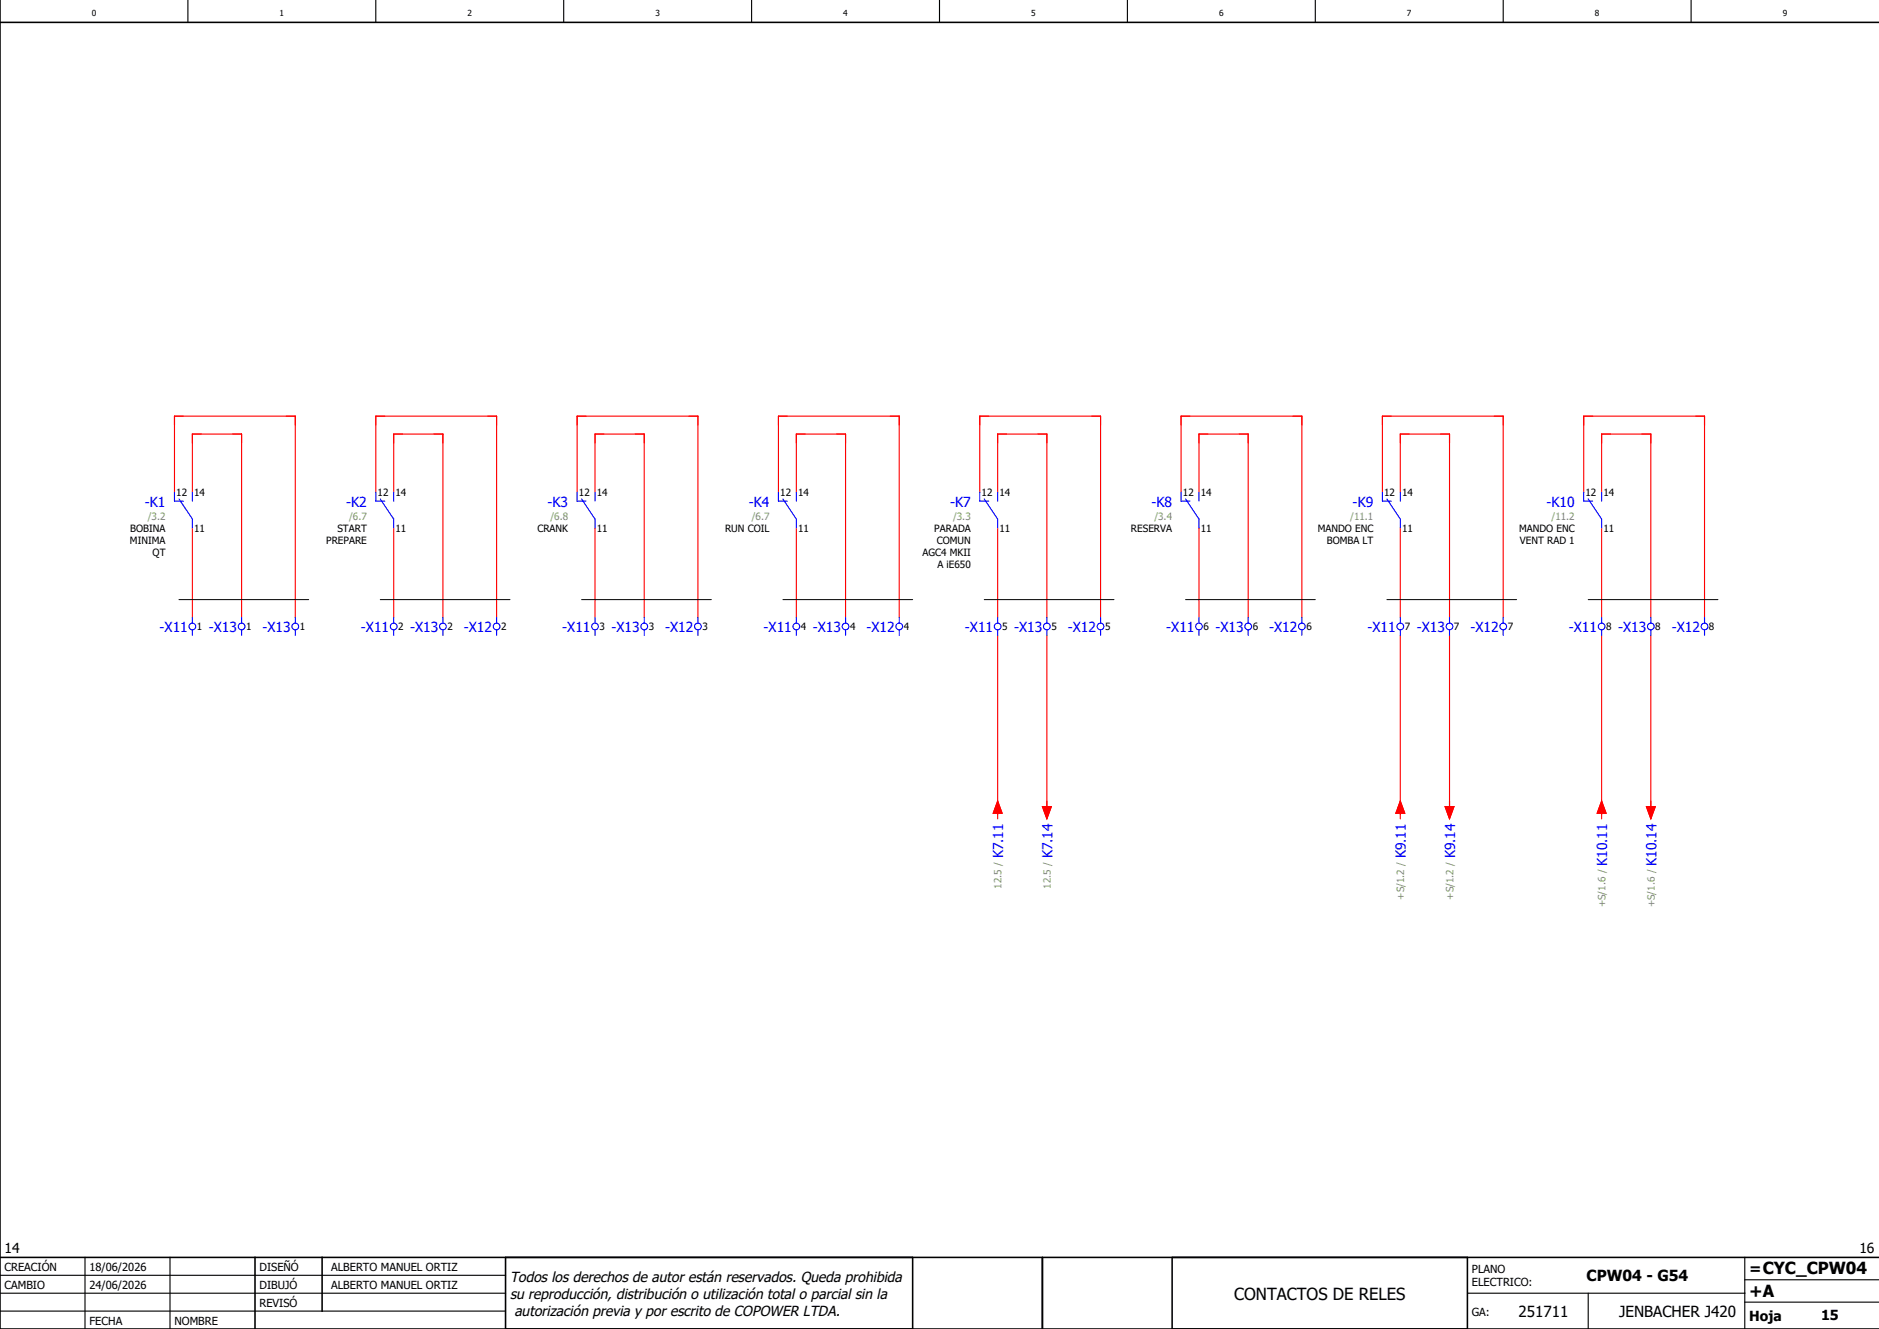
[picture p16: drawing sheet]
<svg xmlns="http://www.w3.org/2000/svg" width="420mm" height="297mm" viewBox="0 0 420 297" stroke-linecap="round" stroke-linejoin="round" font-family="sans-serif">
<defs><g id="words">
<g font-size="3.7">
<text x="275.9" y="290.5">CONTACTOS DE RELES</text>
<text x="391" y="289.8">+A</text>
</g>
<g font-size="3.4">
<text x="354.6" y="286.4">CPW04 - G54</text>
<text x="391" y="284.6">=CYC_CPW04</text>
<text x="339.4" y="294.4">251711</text>
<text x="361.9" y="294.4">JENBACHER J420</text>
</g>
<g font-size="3.2">
<text x="114" y="286.5">Todos los derechos de autor están reservados. Queda prohibida</text>
<text x="114" y="290.2">su reproducción, distribución o utilización total o parcial sin la</text>
<text x="115" y="294">autorización previa y por escrito de COPOWER LTDA.</text>
</g>
<g font-size="3.1" fill="#00f">
<text x="32.4" y="113.2">-K1</text>
<text x="77.4" y="113.2">-K2</text>
<text x="122.4" y="113.2">-K3</text>
<text x="167.4" y="113.2">-K4</text>
<text x="212.4" y="113.2">-K7</text>
<text x="257.4" y="113.2">-K8</text>
<text x="302.4" y="113.2">-K9</text>
<text x="345.7" y="113.2">-K10</text>
<text x="35.7" y="141.2">-X11</text>
<text x="46.7" y="141.2">-X13</text>
<text x="58.7" y="141.2">-X13</text>
<text x="80.7" y="141.2">-X11</text>
<text x="91.7" y="141.2">-X13</text>
<text x="103.7" y="141.2">-X12</text>
<text x="125.7" y="141.2">-X11</text>
<text x="136.7" y="141.2">-X13</text>
<text x="148.7" y="141.2">-X12</text>
<text x="170.7" y="141.2">-X11</text>
<text x="181.7" y="141.2">-X13</text>
<text x="193.7" y="141.2">-X12</text>
<text x="215.7" y="141.2">-X11</text>
<text x="226.7" y="141.2">-X13</text>
<text x="238.7" y="141.2">-X12</text>
<text x="260.7" y="141.2">-X11</text>
<text x="271.7" y="141.2">-X13</text>
<text x="283.7" y="141.2">-X12</text>
<text x="305.7" y="141.2">-X11</text>
<text x="316.7" y="141.2">-X13</text>
<text x="328.7" y="141.2">-X12</text>
<text x="350.7" y="141.2">-X11</text>
<text x="361.7" y="141.2">-X13</text>
<text x="373.7" y="141.2">-X12</text>
<text x="224.2" y="191.9" transform="rotate(-90 224.2 191.9)">K7.11</text>
<text x="235.2" y="191.9" transform="rotate(-90 235.2 191.9)">K7.14</text>
<text x="314.2" y="191.9" transform="rotate(-90 314.2 191.9)">K9.11</text>
<text x="325.2" y="191.9" transform="rotate(-90 325.2 191.9)">K9.14</text>
<text x="359.2" y="193.5" transform="rotate(-90 359.2 193.5)">K10.11</text>
<text x="370.2" y="193.5" transform="rotate(-90 370.2 193.5)">K10.14</text>
</g>
<g font-size="3.1">
<text x="1" y="280">14</text>
<text x="415.6" y="280">16</text>
<text x="391" y="295.2">Hoja</text>
<text x="407" y="295">15</text>
</g>
<g font-size="2.5">
<text x="1" y="284">CREACIÓN</text>
<text x="20" y="284">18/06/2026</text>
<text x="58" y="284">DISEÑÓ</text>
<text x="74" y="284">ALBERTO MANUEL ORTIZ</text>
<text x="329" y="284.5">PLANO</text>
<text x="329" y="287.5">ELECTRICO:</text>
<text x="1" y="288">CAMBIO</text>
<text x="20" y="288">24/06/2026</text>
<text x="58" y="292">REVISÓ</text>
<text x="58" y="288">DIBUJÓ</text>
<text x="74" y="288">ALBERTO MANUEL ORTIZ</text>
<text x="329" y="294">GA:</text>
<text x="20" y="296">FECHA</text>
<text x="39" y="296">NOMBRE</text>
</g>
<g font-size="2.2">
<text x="39.4" y="110.9">12</text>
<text x="43.4" y="110.9">14</text>
<text x="84.4" y="110.9">12</text>
<text x="88.4" y="110.9">14</text>
<text x="129.4" y="110.9">12</text>
<text x="133.4" y="110.9">14</text>
<text x="174.4" y="110.9">12</text>
<text x="178.4" y="110.9">14</text>
<text x="219.4" y="110.9">12</text>
<text x="223.4" y="110.9">14</text>
<text x="264.4" y="110.9">12</text>
<text x="268.4" y="110.9">14</text>
<text x="309.4" y="110.9">12</text>
<text x="313.4" y="110.9">14</text>
<text x="354.4" y="110.9">12</text>
<text x="358.4" y="110.9">14</text>
<text x="29.1" y="118.8">BOBINA</text>
<text x="43.4" y="118.8">11</text>
<text x="75.4" y="118.8">START</text>
<text x="88.4" y="118.8">11</text>
<text x="120.1" y="118.8">CRANK</text>
<text x="133.4" y="118.8">11</text>
<text x="162.1" y="118.8">RUN COIL</text>
<text x="178.4" y="118.8">11</text>
<text x="208.8" y="118.8">PARADA</text>
<text x="223.4" y="118.8">11</text>
<text x="252.8" y="118.8">RESERVA</text>
<text x="268.4" y="118.8">11</text>
<text x="294.6" y="118.8">MANDO ENC</text>
<text x="313.4" y="118.8">11</text>
<text x="339.6" y="118.8">MANDO ENC</text>
<text x="358.4" y="118.8">11</text>
<text x="29.1" y="121.5">MINIMA</text>
<text x="34.1" y="124.2">QT</text>
<text x="72.9" y="121.5">PREPARE</text>
<text x="206.2" y="124.2">AGC4 MKII</text>
<text x="209.4" y="121.5">COMUN</text>
<text x="296.6" y="121.5">BOMBA LT</text>
<text x="339.7" y="121.5">VENT RAD 1</text>
<text x="209.5" y="126.9">A iE650</text>
<text x="44" y="140.9">1</text>
<text x="55" y="140.9">1</text>
<text x="67" y="140.9">1</text>
<text x="89" y="140.9">2</text>
<text x="100" y="140.9">2</text>
<text x="112" y="140.9">2</text>
<text x="134" y="140.9">3</text>
<text x="145" y="140.9">3</text>
<text x="157" y="140.9">3</text>
<text x="179" y="140.9">4</text>
<text x="190" y="140.9">4</text>
<text x="202" y="140.9">4</text>
<text x="224" y="140.9">5</text>
<text x="235" y="140.9">5</text>
<text x="247" y="140.9">5</text>
<text x="269" y="140.9">6</text>
<text x="280" y="140.9">6</text>
<text x="292" y="140.9">6</text>
<text x="314" y="140.9">7</text>
<text x="325" y="140.9">7</text>
<text x="337" y="140.9">7</text>
<text x="359" y="140.9">8</text>
<text x="370" y="140.9">8</text>
<text x="382" y="140.9">8</text>
</g>
<g font-size="2.2" fill="#7ca552">
<text x="33" y="116.1">/3.2</text>
<text x="78" y="116.1">/6.7</text>
<text x="123" y="116.1">/6.8</text>
<text x="168" y="116.1">/6.7</text>
<text x="213" y="116.1">/3.3</text>
<text x="258" y="116.1">/3.4</text>
<text x="301.8" y="116.1">/11.1</text>
<text x="346.8" y="116.1">/11.2</text>
<text x="223.9" y="198.6" transform="rotate(-90 223.9 198.6)">12.5 /</text>
<text x="234.9" y="198.6" transform="rotate(-90 234.9 198.6)">12.5 /</text>
<text x="313.9" y="201.1" transform="rotate(-90 313.9 201.1)">+S/1.2 /</text>
<text x="324.9" y="201.1" transform="rotate(-90 324.9 201.1)">+S/1.2 /</text>
<text x="358.9" y="202.8" transform="rotate(-90 358.9 202.8)">+S/1.6 /</text>
<text x="369.9" y="202.8" transform="rotate(-90 369.9 202.8)">+S/1.6 /</text>
</g>
<g font-size="1.9">
<text x="20.5" y="3.6">0</text>
<text x="62.5" y="3.6">1</text>
<text x="104.5" y="3.6">2</text>
<text x="146.5" y="3.6">3</text>
<text x="188.5" y="3.6">4</text>
<text x="230.5" y="3.6">5</text>
<text x="272.5" y="3.6">6</text>
<text x="314.5" y="3.6">7</text>
<text x="356.5" y="3.6">8</text>
<text x="398.5" y="3.6">9</text>
</g>
</g></defs>
<g fill="none" stroke="#000" stroke-width=".25">
<path d="M42 0v5M84 0v5M126 0v5M168 0v5M210 0v5M252 0v5M294 0v5M336 0v5M378 0v5M0 285h113M0 293h113M0 289h113"/>
<path d="M19 281v16M38 281v16M328 289h62M355 289v8M390 291h30M390 281v16M390 286h30"/>
</g>
<path d="M0 5h420M0 0v297h420M0 281h420M57 281v16M72 281v12M113 281v16M204 281v16M233 281v16M262 281v16M328 281v16" fill="none" stroke="#000" stroke-width=".35"/>
<g fill="none" stroke="#f00" stroke-width=".25">
<path d="M39 110v-17h27v45M43 110v-13h11v41M43 118v20M84 110v-17h27v45M88 110v-13h11v41M88 118v20M129 110v-17h27v45M133 110v-13h11v41M133 118v20M174 110v-17h27v45M178 110v-13h11v41M178 118v20"/>
<path d="M219 110v-17h27v45M223 110v-13h11v41M223 118v20M264 110v-17h27v45M268 110v-13h11v41M268 118v20M309 110v-17h27v45M313 110v-13h11v41M313 118v20M354 110v-17h27v45M358 110v-13h11v41M358 118v20"/>
<path d="M223 142v41M234 142v39M313 142v41M324 142v39M358 142v41M369 142v39M223 179l1 2.8h-2zM313 179l1 2.8h-2zM358 179l1 2.8h-2zM233 180.3h2l-1 2.7zM323 180.3h2l-1 2.7zM368 180.3h2l-1 2.7z"/>
</g>
<path d="M40 134h29M85 134h29M130 134h29M175 134h29M220 134h29M265 134h29M310 134h29M355 134h29" fill="none" stroke="#000" stroke-width=".22"/>
<g fill="none" stroke="#00f" stroke-width=".25">
<path d="M39 110v2h2M40 111.5l3 4.5v2M43 110v2M84 110v2h2M85 111.5l3 4.5v2M88 110v2M129 110v2h2M130 111.5l3 4.5v2M133 110v2M174 110v2h2M175 111.5l3 4.5v2M178 110v2"/>
<path d="M219 110v2h2M220 111.5l3 4.5v2M223 110v2M264 110v2h2M265 111.5l3 4.5v2M268 110v2M309 110v2h2M310 111.5l3 4.5v2M313 110v2M354 110v2h2M355 111.5l3 4.5v2M358 110v2"/>
<path d="M43 138v1.3M54 138v1.3M66 138v1.3M88 138v1.3M99 138v1.3M111 138v1.3M133 138v1.3M144 138v1.3M156 138v1.3M178 138v1.3M189 138v1.3M201 138v1.3"/>
<path d="M223 138v1.3M234 138v1.3M246 138v1.3M268 138v1.3M279 138v1.3M291 138v1.3M313 138v1.3M324 138v1.3M336 138v1.3M358 138v1.3M369 138v1.3M381 138v1.3"/>
<path d="M43 140.8v1.2M54 140.8v1.2M66 140.8v1.2M88 140.8v1.2M99 140.8v1.2M111 140.8v1.2M133 140.8v1.2M144 140.8v1.2M156 140.8v1.2M178 140.8v1.2M189 140.8v1.2M201 140.8v1.2"/>
<path d="M223 140.8v1.2M234 140.8v1.2M246 140.8v1.2M268 140.8v1.2M279 140.8v1.2M291 140.8v1.2M313 140.8v1.2M324 140.8v1.2M336 140.8v1.2M358 140.8v1.2M369 140.8v1.2M381 140.8v1.2"/>
<circle cx="358" cy="140" r=".75"/>
<circle cx="369" cy="140" r=".75"/>
<circle cx="43" cy="140" r=".75"/>
<circle cx="54" cy="140" r=".75"/>
<circle cx="66" cy="140" r=".75"/>
<circle cx="88" cy="140" r=".75"/>
<circle cx="99" cy="140" r=".75"/>
<circle cx="111" cy="140" r=".75"/>
<circle cx="133" cy="140" r=".75"/>
<circle cx="144" cy="140" r=".75"/>
<circle cx="156" cy="140" r=".75"/>
<circle cx="178" cy="140" r=".75"/>
<circle cx="189" cy="140" r=".75"/>
<circle cx="201" cy="140" r=".75"/>
<circle cx="223" cy="140" r=".75"/>
<circle cx="234" cy="140" r=".75"/>
<circle cx="246" cy="140" r=".75"/>
<circle cx="268" cy="140" r=".75"/>
<circle cx="279" cy="140" r=".75"/>
<circle cx="291" cy="140" r=".75"/>
<circle cx="313" cy="140" r=".75"/>
<circle cx="324" cy="140" r=".75"/>
<circle cx="336" cy="140" r=".75"/>
<circle cx="381" cy="140" r=".75"/>
</g>
<g fill="#f00" stroke="#f00" stroke-width=".22">
<path d="M223 179l1 2.8h-2z"/>
<path d="M233 180.3h2l-1 2.7z"/>
<path d="M313 179l1 2.8h-2z"/>
<path d="M323 180.3h2l-1 2.7z"/>
<path d="M358 179l1 2.8h-2z"/>
<path d="M368 180.3h2l-1 2.7z"/>
</g>
<use href="#words"/>
</svg>
